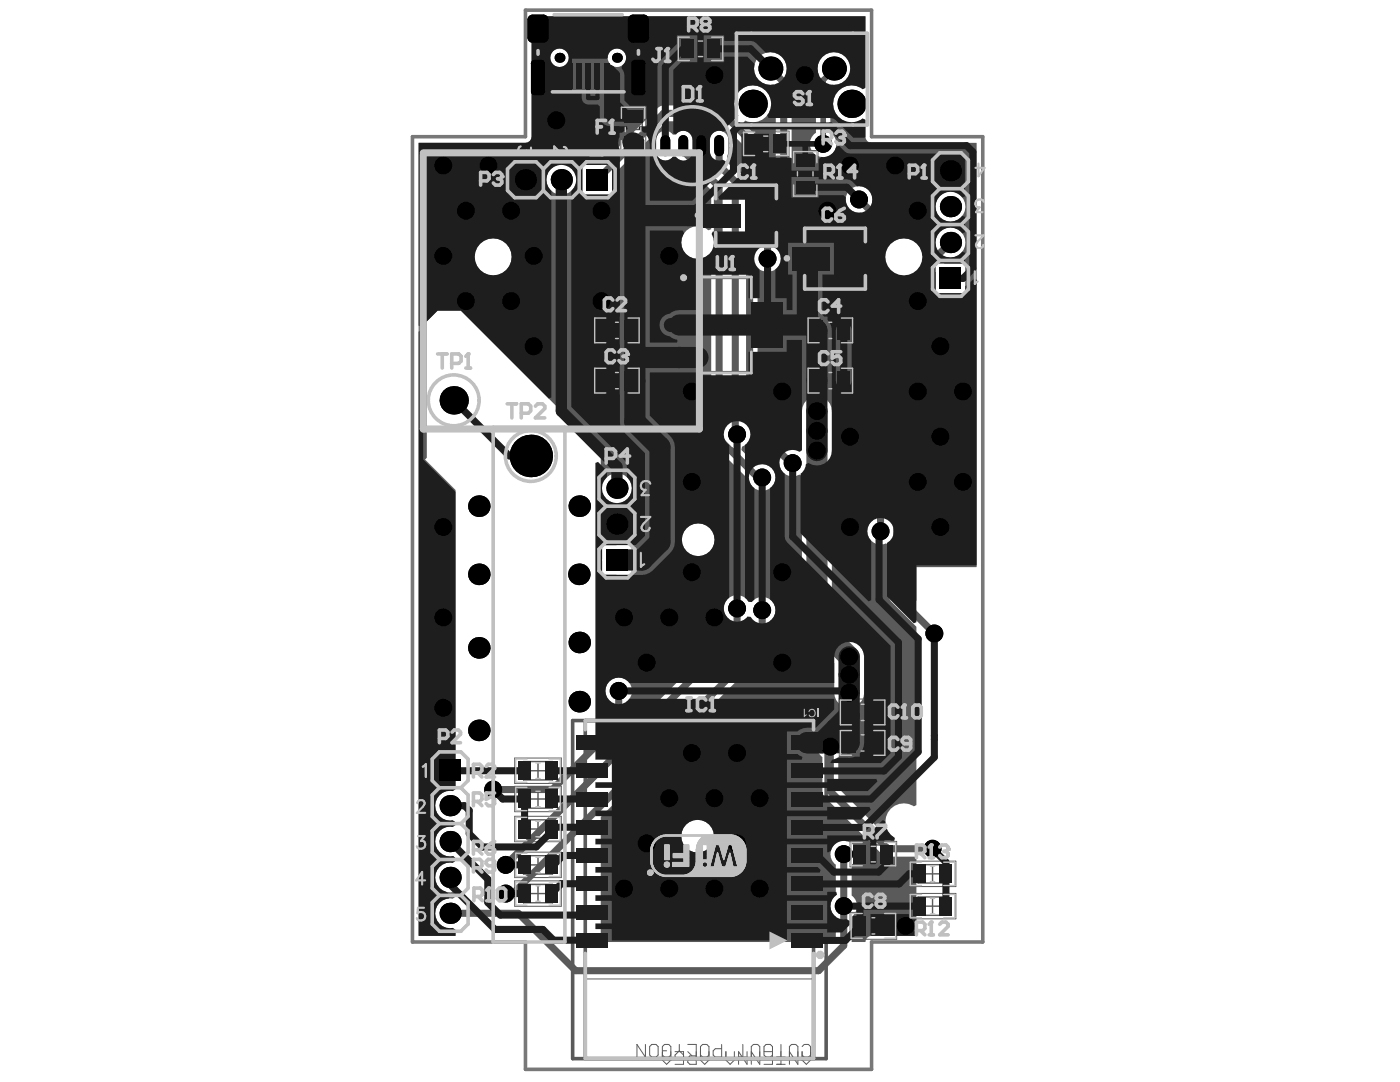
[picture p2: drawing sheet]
<svg xmlns="http://www.w3.org/2000/svg" width="279mm" height="216mm" viewBox="0 0 279 216" stroke-linecap="round" stroke-linejoin="round" font-family="sans-serif">
<g fill="none" stroke="#5a5a5a" stroke-width=".28">
<path d="M136.9 7.9h5.8v3.7h-5.8zM138.4 9.7h2.8M139.8 8.3v2.8M124.5 23h3.7v5.7h-3.7zM124.9 25.8h2.8M126.3 24.4v2.9M149.9 26.9h5.8v3.6h-5.8zM151.4 28.7h2.8M152.8 27.3v2.8M158.9 31.8h3.6v5.8h-3.6zM159.3 34.7h2.8M160.7 33.3v2.8"/>
<path d="M131.9 54.3h24.7v21.1h-24.7zM139.5 55.6h10.2v18.6h-10.2zM120.2 64.1h5.8v3.7h-5.8zM120.2 74.1h5.8v3.7h-5.8zM121.7 65.9h2.8M121.7 75.9h2.8M123.1 64.5v2.8M123.1 74.5v2.9M143.2 64.9h2.8M144.6 63.4v2.9M162.8 64.1h5.8v3.7h-5.8zM162.8 74.1h5.8v3.7h-5.8z"/>
<path d="M164.3 65.9h2.8M164.3 75.9h2.8M165.7 64.5v2.8M165.7 74.5v2.9M104.5 152h5.8v3.6h-5.8zM104.5 157.6h5.8v3.7h-5.8zM106 159.4h2.8M106 153.8h2.8M107.4 152.4v2.8M107.4 158v2.8M169.3 140.3h5.7v3.7h-5.7zM169.3 146.4h5.7v3.7h-5.7z"/>
<path d="M170.7 148.2h2.9M170.7 142.2h2.9M172.2 140.7v2.9M172.2 146.8v2.8M104.5 163.6h5.8v3.7h-5.8zM104.5 170.7h5.8v3.7h-5.8zM104.5 176.5h5.8v3.6h-5.8zM106 178.3h2.8M106 172.6h2.8M106 165.4h2.8M107.4 164v2.8M107.4 171.2v2.8"/>
<path d="M107.4 176.9v2.8M138.9 177.5h1.4M139.6 176.8v1.4M171.4 168.6h5.8v3.7h-5.8zM172.9 170.4h2.8M174.3 169v2.8M183.2 172.5h5.8v3.7h-5.8zM183.2 179h5.8v3.6h-5.8zM184.7 174.4h2.8M186.1 173v2.8M186.1 179.4v2.8M171.4 182.9h5.8v3.7h-5.8z"/>
<path d="M172.9 184.7h2.8M174.3 183.3v2.9M184.7 180.8h2.8"/>
</g>
<g fill="none" stroke="#5a5a5a" stroke-width=".2">
<path d="M135.2 7.2h9.3v5.1h-9.3zM123.8 21.2h5.1v9.3h-5.1zM148.2 26.2h9.3v5h-9.3zM158.2 30h5v9.3h-5zM118.5 63.2h9.3v5.4h-9.3zM118.5 73.3h9.3v5.3h-9.3zM161.1 63.2h9.3v5.4h-9.3zM161.1 73.3h9.3v5.3h-9.3zM167.5 139.5h9.3v5.3h-9.3zM102.7 151.3h9.3v5h-9.3zM102.7 156.9h9.3v5.1h-9.3zM167.5 145.6h9.3v5.3h-9.3z"/>
<path d="M102.7 162.9h9.3v5.1h-9.3zM102.7 170h9.3v5.1h-9.3zM102.7 175.8h9.3v5h-9.3zM169.6 167.9h9.3v5.1h-9.3zM181.5 171.8h9.3v5.1h-9.3zM181.5 178.3h9.3v5h-9.3zM116.7 195.3h45.8v16h-45.8zM169.6 182.1h9.3v5.3h-9.3zM128.8 208.4v2.5l-1.7-2.5v2.5M129.7 208.8l.4-.4h.8l.4 .4v1.7l-.4 .4h-.8l-.4-.4zM132.2 211.1h1.7M132.2 210.5l.4 .4h.9l.4-.4"/>
<path d="M133 209.7h-.8v-.9l.4-.4h.9l.4 .4v2.7l-.9 .9-.8-.9v-1.7M134.7 209.8h1.7v2.6h-1.7M135.6 211.1h.8M135.6 209.7l.8 .8M135.6 209.7l-.9 .8v.4M135.6 208.4v1.3M137.3 208.4h1.7v4h-1.3l-.4-.4v-.9l.4-.4h1.3M137.3 209.8l.8 .9M139.8 211.1h1.7M139.8 208.8l.4-.4h.9l.4 .4v2.7l-.9 .9-.8-.9zM139.8 210.5l.4 .4h.9l.4-.4M144 208.4v2.5h-1.2l-.5-.4v-.8l.5-.4h1.2"/>
<path d="M144.9 211.1h1.7M144.9 209.8v1.7l.8 .9 .9-.9v-1.7M147.4 210.9h1.7M148.2 208.4v2.5M149.1 209.8v2.6l-1.7-2.6v2.6M149.9 209.8l1.7 2.6v-3.6l-.4-.4h-.8l-.5 .4v3.6M152.5 209.8h1.7M153.3 211.1h.9M154.2 210.5l-.5 .4h-.8l-.4-.4v-1.7l.4-.4h.8l.5 .4v3.6h-1.7M155 212.4h1.7M155 210.9h1.7M155.9 208.4v4"/>
<path d="M157.5 209.8l1.7 2.6v-3.6l-.4-.4h-.8l-.5 .4v3.6M160.1 208.8l.4-.4h.8l.5 .4v2.7l-.9 .9-.8-.9v-1.7M160.1 211.1h1.7M160.1 210.5l.4 .4h.8l.5-.4"/>
</g>
<path d="M142.8 37h12.1v12.1h-12.1zM160.6 45.6h12.1v12.1h-12.1zM114.3 143.8h50.6v67.4h-50.6zM116.8 143.8v67.4M162.4 143.8v67.4" fill="none" stroke="#5a5a5a" stroke-width=".72"/>
<path d="M104.9 2h69v25.3h22.2v160.7h-22.2v25.4h-69v-25.4h-22.6v-160.7h22.6z" fill="none" stroke="#787878" stroke-width=".72"/>
<path d="M106.1 3.3h66.6v14.2l-.5 .3-.4-.3a3.7 3.7 0 0 0-5.5 3h-.6v-3.2l.4-.4h.3a3.3 3.3 0 0 0 3.3-3.6 3.3 3.3 0 0 0-4-2.8 3.3 3.3 0 0 0-2.3 4.3l-.4 .6-.2 .6v10.5a2.65 2.65 0 0 0-.5 4 2.65 2.65 0 0 0 4 0 2.65 2.65 0 0 0-.6-4v-5.5l.6-.1a3.6 3.6 0 0 0 5.9 2.7l.5 .3v3.4a1.23 1.23 0 0 0 1.2 1.2h21v84.7h-12v6.7l-.5 .2-1.9-1.9v-58.4l5.7-5.7 .5 .2v4.2h5.9v-5.9h-4.1l-.3-.5 .8-.8 .7 .1a2.98 2.98 0 0 0 3-3.2 2.98 2.98 0 0 0-3.4-2.8 2.98 2.98 0 0 0-2.5 3.7l-2.2 2.1-.6-.2a3.7 3.7 0 0 0-2.3-3.2 3.7 3.7 0 0 0-3.8 .8l-.6-.2v-4.3l-.1-.6-.4-.5-2.8-2.8 .1-.4a2.65 2.65 0 0 0-2.8-2.7 2.65 2.65 0 0 0-2.5 2.9 2.65 2.65 0 0 0 3 2.4l2.4 2.3v59.2a2.63 2.63 0 0 0-.8 3.5 2.63 2.63 0 0 0 3.4 1l.6 .3v10.2l.1 .6 .3 .5 5.1 5.1v35.6l-.5 .2-.2-.1a3.7 3.7 0 0 0-5 1.4 3.7 3.7 0 0 0 1.4 5l-.1 .6h-.7l-10.5-10.6v-6.1a2.65 2.65 0 0 0 .4-3.9 2.65 2.65 0 0 0-3.9 0 2.65 2.65 0 0 0 .3 3.9v6.8l.1 .6 .4 .5 11.4 11.5 .6 .3 .6 .1h5.7v15.8h-9l-.8 .4-.4 .9h-2.7v-5.1l.3-.2a2.63 2.63 0 0 0-.3-4v-6.2l.3-.2a2.65 2.65 0 0 0-.1-3.8 2.65 2.65 0 0 0-3.8 .2 2.65 2.65 0 0 0 .4 3.8v6.2l-.3 .2a2.63 2.63 0 0 0 .3 4v5.1h-46.5l-.4-.4v-24.6l33.3-33.3 .4-.5 .1-.6v-4.7a2.64 2.64 0 0 0 .3-4 2.64 2.64 0 0 0-4 .2h-.6l-.4-.6a2.65 2.65 0 0 0-3.9 .2 2.65 2.65 0 0 0 .4 3.8v2.3l-25.1 25-.5-.2v-.5l4.7-4.7 .3-.5 .2-.6v-4.3a2.65 2.65 0 0 0 .3-3.9 2.65 2.65 0 0 0-3.9 0 2.65 2.65 0 0 0 .4 3.9v3.6l-1.5 1.5-.5-.2v-29.7l.3-.5h5.9v-5.9h-5.9l-.3-.5v-9.5l.6-.1v.2a2.98 2.98 0 0 0 4.6 .8 2.98 2.98 0 0 0-.1-4.6 2.98 2.98 0 0 0-4.5 1l-.6-.1v-6.1l-27.9-27.9h-4.7l-2.1 2.1v27.2l-.4 .4 6.1 6.1v59.7l-.6 .3a2.97 2.97 0 0 0-3.5 3 2.97 2.97 0 0 0 3.5 2.9l.6 .4v.5l-.6 .4-.5-.1a2.97 2.97 0 0 0-2.9 3.3 2.97 2.97 0 0 0 3.4 2.6l.6 .4v.6l-.6 .4-.5-.1a2.97 2.97 0 0 0-2.9 3.2 2.97 2.97 0 0 0 3.4 2.7l.6 .4v.5l-.6 .4h-.5a2.97 2.97 0 0 0-2.9 3.2 2.97 2.97 0 0 0 3.4 2.7l.6 .3v1.2h-7.4v-158.2h21.4l.8-.4 .4-.8zM121.3 11.5a1.85 1.85 0 0 0 3.7 0 1.85 1.85 0 0 0-3.7 0zM109.8 11.5a1.85 1.85 0 0 0 3.7 0 1.85 1.85 0 0 0-3.7 0zM116.2 32.9v5.9h5.9v-3.7l11-10.9h10.5l4.4 4.4v5.9l-.5 .2-2.4-2.4v-1.2a6.5 6.5 0 0 0 .2-3.6 1.85 1.85 0 0 0-2-1.4 1.85 1.85 0 0 0-1.6 1.8v2.3a5.1 5.1 0 0 1 .2 2.5l-.5 .2-3.2-3.1a3.3 3.3 0 0 0-.5-3.2 1.93 1.93 0 0 0-2.9 .3 .98 .98 0 0 1-1.1-.6 1.85 1.85 0 0 0-2.8 1.6v2.3a1.88 1.88 0 0 0 1.3 1.8 1.88 1.88 0 0 0 2.1-.7 .98 .98 0 0 1 1.1 .5l.6 .2 5.9 6v7.7l-.5 .3a3.3 3.3 0 0 0-4.5 .1 3.3 3.3 0 0 0 0 4.5 3.3 3.3 0 0 0 4.5 .2l.5 .2v36.6l.2 .6 .3 .6 7.1 7a2.65 2.65 0 0 0 3.3 2 2.65 2.65 0 0 0 1.8-3.4 2.65 2.65 0 0 0-3.6-1.5l-3.1-3.1 .2-.7a2.51 2.51 0 0 0 1.6-1.8l.6-.2 5.2 5.3a2.65 2.65 0 0 0 4 2.3l.5 .2 .1 30.5 .3 .7 .5 .6 5.6 5.6v5.9a2.98 2.98 0 0 0 3 3 2.98 2.98 0 0 0 3-3v-7.1l-.1-.8-.3-.7-6.1-6.2v-41.4a2.98 2.98 0 0 0-3-3 2.98 2.98 0 0 0-3 3v7.8l-.4 .3a2.6 2.6 0 0 0-2.1-.3l-6.3-6.3v-29.4l.5-.3a2.64 2.64 0 0 0 3.7-.7 2.64 2.64 0 0 0-.6-3.6v-5.8l2.7-2.8 .4-.5 .1-.6v-23.4a3.7 3.7 0 0 0-1.1-1.9 3.3 3.3 0 0 0-2.8-4.1 3.3 3.3 0 0 0-3.6 3.4 3.3 3.3 0 0 0 3.8 3.1l.5 .4v21.8l-3.1 3.3-.5-.3v-14.1l-.1-.6-.4-.5-2.3-2.4 .3-.4a3.7 3.7 0 0 0 5.2-2.9 3.7 3.7 0 0 0-4.2-4.1 3.7 3.7 0 0 0-2.8 5.1l-.5 .4-1-1.1-.6-.3-.6-.2h-11.8l-.6 .2-.5 .3-11.4 11.4zM109 35.9a3 3 0 0 0 6 0 3 3 0 0 0-6 0zM186.7 41.2a3 3 0 0 0 6 0 3 3 0 0 0-6 0zM94.7 51.3a3.7 3.7 0 0 0 7.4 0 3.7 3.7 0 0 0-7.4 0zM136.1 107.7a3.3 3.3 0 0 0 6.5 0 3.3 3.3 0 0 0-6.5 0zM136 166.9a3.3 3.3 0 0 0 6.5 0 3.3 3.3 0 0 0-6.5 0z" fill="#5a5a5a"/>
<path d="M153.8 13.8l2.6 2.6v23.4l-3.2 3.2v8.6M119.2 35.9l13.2-13.3h11.8l5.4 5.4v56.2l8.6 8.6M136.4 29.1v1l7.1 7.2v50.3l7.7 7.7h.9M143.5 29.1v3.9l3.2 3.2v49.8l.8 .7h-.4M171.4 39.8l4.3 4.3v61.9M189.7 48.4l-10.7 10.7v59.8l7.5 7.5M123.5 137.9v6.4l-13.3 13.2h-11.8M147.1 121.4v5l-46.2 46.2M152.1 121.8v6.8l-49.7 49.7h-1.5M98.3 157.5v.3l.5 .5M165.7 149v8.9l11.5 11.5h8.9M168.4 170.3v18.4l-5 5h-48.5l-11.5-11.5h-13.6" fill="none" stroke="#5a5a5a" stroke-width="1.4"/>
<path d="M163 82v42.6l6.5 6.5v7.1" fill="none" stroke="#5a5a5a" stroke-width="4.2"/>
<path d="M166.5 13.8l-2.2 2.2v12.7" fill="none" stroke="#5a5a5a" stroke-width="1.1"/>
<g fill="#000">
<path d="M106.3 7.5v1zM105.3 7.5h1v1a1.06 1.06 0 0 1-1-1z"/>
<path d="M105.3 4h1zM105.5 3.3l.5-.3 .3-.1v1.1h-1z"/>
<path d="M106.7 18.3v.7zM106 18.3h.7v.7a.7 .7 0 0 1-.7-.7z"/>
<path d="M106 12.6h.7zM106.2 12.1l.5-.2v.7h-.7z"/>
<path d="M108.1 18.3h.7zM108.1 18.3h.7a.7 .7 0 0 1-.7 .7z"/>
<path d="M108.1 11.9v.7zM108.1 11.9a.7 .7 0 0 1 .7 .7h-.7z"/>
<path d="M108.4 7.5h1.1zM108.4 7.5h1.1a1.06 1.06 0 0 1-1.1 1z"/>
<path d="M108.4 2.9v1.1zM108.4 2.9a1.06 1.06 0 0 1 1.1 1.1h-1.1z"/>
<path d="M126.4 7.5v1zM125.3 7.5h1.1v1a1.06 1.06 0 0 1-1.1-1z"/>
<path d="M125.3 4h1.1zM125.5 3.3l.5-.3 .4-.1v1.1h-1.1z"/>
<path d="M126.7 18.3v.7zM126 18.3h.7v.7a.7 .7 0 0 1-.7-.7z"/>
<path d="M126 12.6h.7zM126.2 12.1l.5-.2v.7h-.7z"/>
<path d="M128.1 18.3h.7zM128.1 18.3h.7a.7 .7 0 0 1-.7 .7z"/>
<path d="M128.1 11.9v.7zM128.1 11.9a.7 .7 0 0 1 .7 .7h-.7z"/>
<path d="M128.5 7.5h1zM128.5 7.5h1a1.06 1.06 0 0 1-1 1z"/>
<path d="M128.5 2.9v1.1zM128.5 2.9a1.06 1.06 0 0 1 1 1.1h-1z"/>
<circle cx="111.7" cy="11.5" r=".99"/>
<circle cx="123.1" cy="11.5" r=".99"/>
<circle cx="142.6" cy="15" r="1.79"/>
<circle cx="153.7" cy="13.7" r="2.4"/>
<circle cx="160.6" cy="15" r="1.79"/>
<circle cx="166.4" cy="13.7" r="2.4"/>
<circle cx="88.5" cy="33" r="1.79"/>
<circle cx="97.5" cy="33" r="1.79"/>
<circle cx="104.9" cy="35.9" r="2.12"/>
<circle cx="111" cy="24" r="1.79"/>
<circle cx="112" cy="35.9" r="2.12"/>
<circle cx="150.2" cy="20.7" r="2.82"/>
<circle cx="164.3" cy="28.7" r="1.79"/>
<circle cx="169.6" cy="33" r="1.79"/>
<circle cx="169.9" cy="20.7" r="2.82"/>
<circle cx="171.4" cy="39.8" r="1.79"/>
<circle cx="178.7" cy="33" r="1.79"/>
<circle cx="189.7" cy="34.1" r="2.12"/>
<circle cx="88.5" cy="51.1" r="1.79"/>
<circle cx="93" cy="42" r="1.79"/>
<circle cx="102" cy="42" r="1.79"/>
<circle cx="106.5" cy="51.1" r="1.79"/>
<circle cx="120" cy="42" r="1.79"/>
<circle cx="133.6" cy="51.1" r="1.79"/>
<circle cx="153.2" cy="51.6" r="1.79"/>
<circle cx="165.1" cy="42" r="1.79"/>
<circle cx="183.2" cy="42" r="1.79"/>
<circle cx="189.7" cy="41.2" r="2.12"/>
<circle cx="189.7" cy="48.4" r="2.12"/>
<circle cx="90.5" cy="79.9" r="2.82"/>
<circle cx="93" cy="60.1" r="1.79"/>
<circle cx="102" cy="60.1" r="1.79"/>
<circle cx="106.5" cy="69.1" r="1.79"/>
<circle cx="120" cy="60.1" r="1.79"/>
<circle cx="138.1" cy="78.1" r="1.79"/>
<circle cx="156.1" cy="78.1" r="1.79"/>
<circle cx="183.2" cy="78.1" r="1.79"/>
<circle cx="183.2" cy="60.1" r="1.79"/>
<circle cx="187.7" cy="69.1" r="1.79"/>
<circle cx="192.2" cy="78.1" r="1.79"/>
<circle cx="105.9" cy="91" r="4.2"/>
<circle cx="123.1" cy="97.4" r="2.12"/>
<circle cx="138.1" cy="96.1" r="1.79"/>
<circle cx="147.1" cy="86.7" r="1.79"/>
<circle cx="152.1" cy="95.3" r="1.79"/>
<circle cx="158.2" cy="92.4" r="1.79"/>
<circle cx="163" cy="82" r="1.79"/>
<circle cx="163" cy="89.9" r="1.79"/>
<circle cx="163" cy="86" r="1.79"/>
<circle cx="169.6" cy="87.1" r="1.79"/>
<circle cx="183.2" cy="96.1" r="1.79"/>
<circle cx="187.7" cy="87.1" r="1.79"/>
<circle cx="192.2" cy="96.1" r="1.79"/>
<circle cx="88.5" cy="105.2" r="1.79"/>
<circle cx="95.6" cy="114.6" r="2.15"/>
<circle cx="95.6" cy="101" r="2.15"/>
<circle cx="115.5" cy="114.6" r="2.15"/>
<circle cx="115.6" cy="101" r="2.15"/>
<circle cx="123.1" cy="104.6" r="2.12"/>
<circle cx="138.1" cy="114.2" r="1.79"/>
<circle cx="156.1" cy="114.2" r="1.79"/>
<circle cx="169.6" cy="105.2" r="1.79"/>
<circle cx="175.7" cy="106" r="1.79"/>
<circle cx="187.7" cy="105.2" r="1.79"/>
<circle cx="88.5" cy="123.2" r="1.79"/>
<circle cx="95.6" cy="129.3" r="2.15"/>
<circle cx="115.6" cy="128.2" r="2.15"/>
<circle cx="123.5" cy="137.9" r="1.79"/>
<circle cx="124.5" cy="123.2" r="1.79"/>
<circle cx="129.1" cy="132.2" r="1.79"/>
<circle cx="133.6" cy="123.2" r="1.79"/>
<circle cx="142.6" cy="123.2" r="1.79"/>
<circle cx="147.1" cy="121.4" r="1.79"/>
<circle cx="152.1" cy="121.8" r="1.79"/>
<circle cx="156.1" cy="132.2" r="1.79"/>
<circle cx="169.5" cy="134.6" r="1.79"/>
<circle cx="169.5" cy="138.2" r="1.79"/>
<circle cx="169.5" cy="131.1" r="1.79"/>
<circle cx="186.5" cy="126.4" r="1.79"/>
<circle cx="88.5" cy="141.2" r="1.79"/>
<circle cx="95.6" cy="145.7" r="2.15"/>
<circle cx="98.4" cy="157.5" r="1.79"/>
<circle cx="115.6" cy="140" r="2.15"/>
<circle cx="133.6" cy="159.3" r="1.79"/>
<circle cx="138.1" cy="150.3" r="1.79"/>
<circle cx="142.6" cy="159.3" r="1.79"/>
<circle cx="147.1" cy="150.3" r="1.79"/>
<circle cx="151.6" cy="159.3" r="1.79"/>
<circle cx="165.7" cy="149" r="1.79"/>
<circle cx="89.8" cy="175.1" r="2.12"/>
<circle cx="89.8" cy="167.9" r="2.12"/>
<circle cx="89.8" cy="160.8" r="2.12"/>
<circle cx="100.9" cy="178.3" r="1.79"/>
<circle cx="100.9" cy="172.6" r="1.79"/>
<circle cx="124.5" cy="177.3" r="1.79"/>
<circle cx="129.1" cy="168.3" r="1.79"/>
<circle cx="133.6" cy="177.3" r="1.79"/>
<circle cx="142.6" cy="177.3" r="1.79"/>
<circle cx="147.1" cy="168.3" r="1.79"/>
<circle cx="151.6" cy="177.3" r="1.79"/>
<circle cx="168.4" cy="170.4" r="1.79"/>
<circle cx="186.1" cy="169.4" r="1.79"/>
<circle cx="89.8" cy="182.2" r="2.12"/>
<circle cx="168.4" cy="180.8" r="1.79"/>
<circle cx="180.7" cy="184.7" r="1.79"/>
</g>
<g fill="#000">
<path d="M105.3 4l1-1.1h2.1l1.1 1.1v3.5l-1.1 1h-2.1l-1-1z" fill-rule="evenodd"/>
<path d="M106 12.6l.7-.7h1.4l.7 .7v5.7l-.7 .7h-1.4l-.7-.7z" fill-rule="evenodd"/>
<path d="M125.3 4l1.1-1.1h2.1l1 1.1v3.5l-1 1h-2.1l-1.1-1z" fill-rule="evenodd"/>
<path d="M126 12.6l.7-.7h1.4l.7 .7v5.7l-.7 .7h-1.4l-.7-.7z" fill-rule="evenodd"/>
<path d="M117.1 33.8h4.2v4.2h-4.2z" fill-rule="evenodd"/>
<path d="M187.6 53.4h4.2v4.3h-4.2z" fill-rule="evenodd"/>
<path d="M121 109.6h4.2v4.3h-4.2z" fill-rule="evenodd"/>
<path d="M87.7 151.5h4.2v4.2h-4.2z" fill-rule="evenodd"/>
</g>
<path d="M132.8 27.9v2.3M136.4 27.9v2.3M139.9 27.9v2.3M143.5 27.9v2.3" fill="none" stroke="#000" stroke-width="2"/>
<g fill="#1e1e1e">
<path d="M83.5 66.2l.5-.2 .5 .3v25.4l6.4 6.4v59.4l-.6 .3a2.97 2.97 0 0 0-3.5 3 2.97 2.97 0 0 0 3.5 2.9l.6 .4v.5l-.6 .4a2.97 2.97 0 0 0-3.4 3 2.97 2.97 0 0 0 3.6 2.8l.4 .4v.6l-.6 .4a2.97 2.97 0 0 0-3.4 2.2 2.97 2.97 0 0 0 2.1 3.6l.8 .7-.2 .6a2.96 2.96 0 0 0-2.7 3.3 2.96 2.96 0 0 0 3.4 2.6l.6 .3v1.2h-7.4z"/>
<path d="M173.7 182.4h7.7v1.1h1.5v3.2h-9l-.2-.1z"/>
<path d="M148 26.9l.1-.2h5.4v4.7h4l.5 .2v2.5h5.4v-2.3l.5-.5a2.59 2.59 0 0 0 3-2l.6-.2 1 1.1 .5 .3 .6 .1h22.7l.3 .4v8.2l-.6 .2a2.97 2.97 0 0 0-4.3-.4 2.97 2.97 0 0 0 0 4.4 2.97 2.97 0 0 0 4.3-.3l.6 .2v3.1l-.6 .2a2.97 2.97 0 0 0-4.3-.4 2.97 2.97 0 0 0 0 4.4 2.97 2.97 0 0 0 4.3-.4l.6 .2v2.2h-5.9v5.9h5.9v-1.5l.7-.3 1.1-1.1 .5 .2v57h-12v11.4l-.5 .2-5.4-5.4v-10.7a2.66 2.66 0 0 0 .9-3.8 2.66 2.66 0 0 0-3.9-.5 2.66 2.66 0 0 0-.1 3.9v11.8l-.5 .3-13.6-13.6v-11.9a2.43 2.43 0 0 0 1-1.9l.5-.2a3 3 0 0 0 4.7-2.5v-24l-.1-.7-.3-.8-.5-.6v-.6h-.6l-.4-.4v-8h2.3v-6.4h-9.1v6.4h.9v7.1h-1.2v-2.4h-2.2v-5.8a2.65 2.65 0 0 0 .3-3.9 2.65 2.65 0 0 0-3.9 0 2.65 2.65 0 0 0 .4 3.9v5.8h-2.2v-4.7h-9.6v7.1h-4.2l-.8 .1-1.2 .6a2.25 2.25 0 0 0-2 2.3 2.25 2.25 0 0 0 2 2.2l.5 .3 1.1 .4v.6h-5.5v-22.4h6.6l.2 .6a3.3 3.3 0 0 0 2.7 5.1 3.3 3.3 0 0 0 2.8-5l.3-.5h6.4v-6.3h-5.1l-.2-.6 4.1-4.1 .3-.5 .2-.6zM158 35.3v4.1h5.4v-.5h4.9l.5 .5a2.64 2.64 0 0 0 2.5 3.1 2.64 2.64 0 0 0 2.8-2.8 2.64 2.64 0 0 0-3-2.5l-1-1-.5-.3-.6-.1h-5.6v-.5zM176.7 51.3a3.7 3.7 0 0 0 7.4 0 3.7 3.7 0 0 0-7.4 0zM167.3 64.8l-.4 .5-.1 .6v10a1.58 1.58 0 0 0 1.6 1.6 1.58 1.58 0 0 0 1.6-1.6v-10a1.58 1.58 0 0 0-1-1.4 1.58 1.58 0 0 0-1.7 .3z"/>
<path d="M106.1 3.3h66.6v14.2l-.5 .3-.4-.3a3.7 3.7 0 0 0-5.5 3.4 3.7 3.7 0 0 0 5.9 2.7l.5 .3v3.4l-.2 .2h-2.2l-3.5-3.5-.5-.3-.6-.2h-12.3l-.3-.5 .3-.4a3.7 3.7 0 0 0-3.4-5.6 3.7 3.7 0 0 0-2.7 6l-.2 .6-.2 .1a4.7 4.7 0 0 0-2.2 2.3l-.5 .3a1.83 1.83 0 0 0-2.5 1.6v2.8a1.83 1.83 0 0 0 2.5 1.2l.6 .3v1.2l-6.6 6.6h-8.5l-.1-11.9-.6-1.1v-.5h-.5l-1.1-.7 .2-.6h1.4v-4.1h-3.3l-1.1-1v-5.1l-.1-.5-.4-1 .1-.5 .2-.2a1.85 1.85 0 0 0-.6-3 1.85 1.85 0 0 0-2.5 1.7l-.2 .2h-6.9v6.8h1.9v1.1l.4 .9 .9 .4 1.9-.1 .4 .4a3.6 3.6 0 0 0 .6 3.4 3.6 3.6 0 0 0 3.4 .6h1.4l.1 .6-1 .7h-.5v.8a2.77 2.77 0 0 0 0 2.5v54.4l.1 .8 .3 .7 .5 .6 4.1 4.1v16.5l-1.8 1.9h-6.7v5.9l8.7-.1 .7-.3 .6-.5 3.6-3.5 .5-.7 .3-.7 .1-.7-.1-19.8-.3-.7-.5-.6-4.1-4.2v-8.6h9.7l.4 .4v.2h9.6v-4.7h7.6v-2.4h3v22l-.5 .3-.6-.3a2.64 2.64 0 0 0-3.1 1.4 2.64 2.64 0 0 0 .8 3.3v12.6l.1 .6 .4 .5 20.6 20.7v21.4l-1.9 2h-10l.3-.7 1-.4a7.5 7.5 0 0 0 3.5-.2h1v-.7l.5-.6 .3-.7 .1-.8-.1-17.9a2.98 2.98 0 0 0-3.3-2.2 2.98 2.98 0 0 0-2.6 3v5.2h-40.9l-.2-.3a2.65 2.65 0 0 0-3.9 .1 2.65 2.65 0 0 0 .3 3.8 2.65 2.65 0 0 0 3.8-.5h40.9v2.2l-3.7 3.6a4.2 4.2 0 0 0-3.7 .7h-2v4.6h2l1 .5-.1 .6h-2.9v4.5h8v-.7h9.8l.2 .5-1.9 1.9h-8.1v-.6h-8v4.5h8v-.7h8.4l.3 .6-2 1.9h-6.7v-.6h-8v4.5h8v-.7h7.4l.6-.1 .5-.4 2.6-2.6 .5 .4a3.7 3.7 0 0 0 1.8 3.2l-.1 .6h-3.5v4.4l-.2 .2h-1v-4.6l-4.7 .1a2.63 2.63 0 0 0-3.2 1.9l-.6 .3-.1-.1v-1.5h-8v4.5h6.1l.6 .6-.2 .5h-6.5v4.5h8v-.6h1.8l.1 .5a2.65 2.65 0 0 0-1.1 3.3 2.65 2.65 0 0 0 3 1.6l.6 .3v.9l-1.4 1.5h-3v-.7h-8v2.3h-35v-2.3h-3.3v-1.1h3.3v-4.5h-3.3v-1.2h3.3v-4.5h-3.3v-1.1h3.3v-4.5h-3.3v-1.1h3.3v-4.5h-3.3v-1.2h3.3v-4.5h-3.3v-1.1h3.3v-4.5h-3.3v-59.2l.5-.2 1.8 1.8v1.2a2.98 2.98 0 0 0-.1 4.3 2.98 2.98 0 0 0 4.3 0 2.98 2.98 0 0 0-.2-4.3l-.1-2.6-.5-.9-10.5-10.5v-43.1a2.98 2.98 0 0 0 .2-4.3 2.98 2.98 0 0 0-4.3 0 2.98 2.98 0 0 0 .1 4.3v41.2l-.5 .2-17.5-17.5h-4.7l-3.2 3.2-.6-.2v-36.5h21.4a1.23 1.23 0 0 0 1.2-1.2zM109.8 11.5a1.85 1.85 0 0 0 3.7 0 1.85 1.85 0 0 0-3.7 0zM163.2 13.7a3.3 3.3 0 0 0 6.5 0 3.3 3.3 0 0 0-6.5 0zM140.4 7.1v5.3h4.1v-1.1h4.7l1.4 1.5a3.3 3.3 0 0 0 2.8 4.1 3.3 3.3 0 0 0 3.6-3.5 3.3 3.3 0 0 0-4.2-2.9l-2.4-2.2-.6-.1h-5.3v-1.1zM135.1 7.1v1.7l-3.4 3.4-.4 .5-.1 .6v13.7a6.5 6.5 0 0 0-.2 3.7 1.89 1.89 0 0 0 1.5 1.3 1.89 1.89 0 0 0 1.8-.7 .98 .98 0 0 1 1.1 .5 1.85 1.85 0 0 0 2.8-1.6v-2.3a1.84 1.84 0 0 0-1.2-1.7 1.84 1.84 0 0 0-2.1 .6l-.5-.2v-12.6l1.5-1.6h3.3v-5.3zM116.2 32.9v5.9h5.9v-5.9zM94.7 51.3a3.7 3.7 0 0 0 7.4 0 3.7 3.7 0 0 0-7.4 0zM136.1 107.7a3.3 3.3 0 0 0 6.5 0 3.3 3.3 0 0 0-6.5 0zM145.2 84.8a2.63 2.63 0 0 0 .3 4v30.5a2.64 2.64 0 0 0-.3 4 2.64 2.64 0 0 0 4-.3l.6 .1a2.65 2.65 0 0 0 4.1 .7 2.65 2.65 0 0 0-.2-4.2v-22.2a2.65 2.65 0 0 0 .4-3.9 2.65 2.65 0 0 0-3.9 0 2.65 2.65 0 0 0 .3 3.9v22.2l-.5 .5h-.6l-.7-.8v-30.5a2.65 2.65 0 0 0 .4-3.9 2.65 2.65 0 0 0-3.9-.1zM136 166.9a3.3 3.3 0 0 0 6.5 0 3.3 3.3 0 0 0-6.5 0zM157.1 179.8v4.5h8v-4.5z"/>
</g>
<g fill="none" stroke="#1e1e1e" stroke-width="1.4">
<path d="M147.5 25.1l-1.1 1.1M89.8 153.6l.2 .2M98.4 157.5l1.9 1.9M161.1 159.4v.1M169.5 148.2l.7 .8M89.8 175.1v1.4M110 165.1h.1M112 176.3l-1.9 2M112.4 170.7l-1.9 1.9M161.1 170.7h2.1M97.3 180.1l2.6 2.5M117.7 182l-.6 .6"/>
<path d="M161.4 182l.2 .1"/>
</g>
<path d="M121.7 14.1l.9 .9" fill="none" stroke="#1e1e1e" stroke-width="2.3"/>
<path d="M160.7 32v.6M160.7 28.7h3.6" fill="none" stroke="#1e1e1e" stroke-width="1.1"/>
<circle cx="168.7" cy="137.4" r=".71" fill="#1e1e1e"/>
<g fill="none" stroke="#1e1e1e" stroke-width="1.4">
<path d="M137.1 9.7h-.7l-3.6 3.6v15.8M142.5 9.7h7.3l3.9 4M146.4 26.2v7.9l-9 8.9M147.5 25.1h18.2l3.9 4h23.3l1.3 1.2v23.3l-2 1.9h-2.5M161.3 37.4h7.7l2.4 2.4v-.8M153.2 51.6v13.1l-.2 .2M90.5 79.9l11.1 11.1h4.3M168.4 65.9v10M147.1 86.7v34.7M152.1 95.3v25.7l-.7 .8h.7M158.2 92.4v14.7l21.1 21.1v22.8l-2.9 2.8h-15.3M175.7 106l-.3 .3v13.4l7.8 7.8v22.5l-9.4 9.4h-12.7"/>
<path d="M123.5 137.9h44.7l.5-.5 .8 .8M186.5 126.4v24.7l-14 14h-11.4M90 153.8h14.7M100.3 159.4h4.4v5M109.6 153.8h8.1M110 159.4h7.7M165.7 149h4.5M89.8 160.8h2.9l.9 .9v4.7l2.7 2.6h10.7l2.4-2.4M89.8 167.9l7.5 7.5v4.7M89.8 176.5l9 9h9.5l2.2 2.1h7.2M100.9 172.6h3.7l.4 .3M100.9 178.3h3.8"/>
<path d="M110.1 165.1h7.6M112 176.3h5.7M112.4 170.7h5.3M168.4 170.4h3.2M177 170.4v2l-1.6 1.6h-9l-3.2-3.3M183.4 174.4h-1.9l-2.1 2h-18.3M186.1 169.4l2.7 2.6v8.8M99.9 182.6h17.2M168.4 180.8h15M171.4 180.8l.2 .2v3.7l-2.9 3h-7.3"/>
</g>
<path d="M117.4 15.1v4.5h1.8v-4.5" fill="none" stroke="#1e1e1e" stroke-width=".85"/>
<path d="M121.7 14.1v9.1h3.2l-2.3-2.3M122.6 15v7.2M112 35.1v46.9l11.1 11.1v2.9" fill="none" stroke="#1e1e1e" stroke-width="2.3"/>
<path d="M126.3 28.5l.4 .4v55.3l5 5v19l-3.6 3.5h-5M128.8 43h15.3M161.1 51.6v12.4l1.9 1.9v24M126.7 71.3h12.6M135.6 64.9h26.4M169.5 131.1v17.1M161.1 148.2h8.3M169.5 142.8l-5.4 5.4" fill="none" stroke="#1e1e1e" stroke-width="4.2"/>
<path d="M155.5 28.7h5.2v3.3" fill="none" stroke="#1e1e1e" stroke-width="1.1"/>
<g fill="#000">
<path d="M106.3 7.5v1zM105.3 7.5h1v1a1.06 1.06 0 0 1-1-1z"/>
<path d="M105.3 4h1zM105.5 3.3l.5-.3 .3-.1v1.1h-1z"/>
<path d="M106.7 18.3v.7zM106 18.3h.7v.7a.7 .7 0 0 1-.7-.7z"/>
<path d="M106 12.6h.7zM106.2 12.1l.5-.2v.7h-.7z"/>
<path d="M108.1 18.3h.7zM108.1 18.3h.7a.7 .7 0 0 1-.7 .7z"/>
<path d="M108.1 11.9v.7zM108.1 11.9a.7 .7 0 0 1 .7 .7h-.7z"/>
<path d="M108.4 7.5h1.1zM108.4 7.5h1.1a1.06 1.06 0 0 1-1.1 1z"/>
<path d="M108.4 2.9v1.1zM108.4 2.9a1.06 1.06 0 0 1 1.1 1.1h-1.1z"/>
<path d="M126.4 7.5v1zM125.3 7.5h1.1v1a1.06 1.06 0 0 1-1.1-1z"/>
<path d="M125.3 4h1.1zM125.5 3.3l.5-.3 .4-.1v1.1h-1.1z"/>
<path d="M126.7 18.3v.7zM126 18.3h.7v.7a.7 .7 0 0 1-.7-.7z"/>
<path d="M126 12.6h.7zM126.2 12.1l.5-.2v.7h-.7z"/>
<path d="M128.1 18.3h.7zM128.1 18.3h.7a.7 .7 0 0 1-.7 .7z"/>
<path d="M128.1 11.9v.7zM128.1 11.9a.7 .7 0 0 1 .7 .7h-.7z"/>
<path d="M128.5 7.5h1zM128.5 7.5h1a1.06 1.06 0 0 1-1 1z"/>
<path d="M128.5 2.9v1.1zM128.5 2.9a1.06 1.06 0 0 1 1 1.1h-1z"/>
<circle cx="111.7" cy="11.5" r=".99"/>
<circle cx="123.1" cy="11.5" r=".99"/>
<circle cx="142.6" cy="15" r="1.79"/>
<circle cx="153.7" cy="13.7" r="2.4"/>
<circle cx="160.6" cy="15" r="1.79"/>
<circle cx="166.4" cy="13.7" r="2.4"/>
<circle cx="88.5" cy="33" r="1.79"/>
<circle cx="97.5" cy="33" r="1.79"/>
<circle cx="104.9" cy="35.9" r="2.12"/>
<circle cx="111" cy="24" r="1.79"/>
<circle cx="112" cy="35.9" r="2.12"/>
<circle cx="150.2" cy="20.7" r="2.82"/>
<circle cx="164.3" cy="28.7" r="1.79"/>
<circle cx="169.6" cy="33" r="1.79"/>
<circle cx="169.9" cy="20.7" r="2.82"/>
<circle cx="171.4" cy="39.8" r="1.79"/>
<circle cx="178.7" cy="33" r="1.79"/>
<circle cx="189.7" cy="34.1" r="2.12"/>
<circle cx="88.5" cy="51.1" r="1.79"/>
<circle cx="93" cy="42" r="1.79"/>
<circle cx="102" cy="42" r="1.79"/>
<circle cx="106.5" cy="51.1" r="1.79"/>
<circle cx="120" cy="42" r="1.79"/>
<circle cx="133.6" cy="51.1" r="1.79"/>
<circle cx="153.2" cy="51.6" r="1.79"/>
<circle cx="165.1" cy="42" r="1.79"/>
<circle cx="183.2" cy="42" r="1.79"/>
<circle cx="189.7" cy="41.2" r="2.12"/>
<circle cx="189.7" cy="48.4" r="2.12"/>
<circle cx="90.5" cy="79.9" r="2.82"/>
<circle cx="93" cy="60.1" r="1.79"/>
<circle cx="102" cy="60.1" r="1.79"/>
<circle cx="106.5" cy="69.1" r="1.79"/>
<circle cx="120" cy="60.1" r="1.79"/>
<circle cx="138.1" cy="78.1" r="1.79"/>
<circle cx="156.1" cy="78.1" r="1.79"/>
<circle cx="183.2" cy="78.1" r="1.79"/>
<circle cx="183.2" cy="60.1" r="1.79"/>
<circle cx="187.7" cy="69.1" r="1.79"/>
<circle cx="192.2" cy="78.1" r="1.79"/>
<circle cx="105.9" cy="91" r="4.2"/>
<circle cx="123.1" cy="97.4" r="2.12"/>
<circle cx="138.1" cy="96.1" r="1.79"/>
<circle cx="147.1" cy="86.7" r="1.79"/>
<circle cx="152.1" cy="95.3" r="1.79"/>
<circle cx="158.2" cy="92.4" r="1.79"/>
<circle cx="163" cy="82" r="1.79"/>
<circle cx="163" cy="89.9" r="1.79"/>
<circle cx="163" cy="86" r="1.79"/>
<circle cx="169.6" cy="87.1" r="1.79"/>
<circle cx="183.2" cy="96.1" r="1.79"/>
<circle cx="187.7" cy="87.1" r="1.79"/>
<circle cx="192.2" cy="96.1" r="1.79"/>
<circle cx="88.5" cy="105.2" r="1.79"/>
<circle cx="95.6" cy="114.6" r="2.15"/>
<circle cx="95.6" cy="101" r="2.15"/>
<circle cx="115.5" cy="114.6" r="2.15"/>
<circle cx="115.6" cy="101" r="2.15"/>
<circle cx="123.1" cy="104.6" r="2.12"/>
<circle cx="138.1" cy="114.2" r="1.79"/>
<circle cx="156.1" cy="114.2" r="1.79"/>
<circle cx="169.6" cy="105.2" r="1.79"/>
<circle cx="175.7" cy="106" r="1.79"/>
<circle cx="187.7" cy="105.2" r="1.79"/>
<circle cx="88.5" cy="123.2" r="1.79"/>
<circle cx="95.6" cy="129.3" r="2.15"/>
<circle cx="115.6" cy="128.2" r="2.15"/>
<circle cx="123.5" cy="137.9" r="1.79"/>
<circle cx="124.5" cy="123.2" r="1.79"/>
<circle cx="129.1" cy="132.2" r="1.79"/>
<circle cx="133.6" cy="123.2" r="1.79"/>
<circle cx="142.6" cy="123.2" r="1.79"/>
<circle cx="147.1" cy="121.4" r="1.79"/>
<circle cx="152.1" cy="121.8" r="1.79"/>
<circle cx="156.1" cy="132.2" r="1.79"/>
<circle cx="169.5" cy="134.6" r="1.79"/>
<circle cx="169.5" cy="138.2" r="1.79"/>
<circle cx="169.5" cy="131.1" r="1.79"/>
<circle cx="186.5" cy="126.4" r="1.79"/>
<circle cx="88.5" cy="141.2" r="1.79"/>
<circle cx="95.6" cy="145.7" r="2.15"/>
<circle cx="98.4" cy="157.5" r="1.79"/>
<circle cx="115.6" cy="140" r="2.15"/>
<circle cx="133.6" cy="159.3" r="1.79"/>
<circle cx="138.1" cy="150.3" r="1.79"/>
<circle cx="142.6" cy="159.3" r="1.79"/>
<circle cx="147.1" cy="150.3" r="1.79"/>
<circle cx="151.6" cy="159.3" r="1.79"/>
<circle cx="165.7" cy="149" r="1.79"/>
<circle cx="89.8" cy="175.1" r="2.12"/>
<circle cx="89.8" cy="167.9" r="2.12"/>
<circle cx="89.8" cy="160.8" r="2.12"/>
<circle cx="100.9" cy="178.3" r="1.79"/>
<circle cx="100.9" cy="172.6" r="1.79"/>
<circle cx="124.5" cy="177.3" r="1.79"/>
<circle cx="129.1" cy="168.3" r="1.79"/>
<circle cx="133.6" cy="177.3" r="1.79"/>
<circle cx="142.6" cy="177.3" r="1.79"/>
<circle cx="147.1" cy="168.3" r="1.79"/>
<circle cx="151.6" cy="177.3" r="1.79"/>
<circle cx="168.4" cy="170.4" r="1.79"/>
<circle cx="186.1" cy="169.4" r="1.79"/>
<circle cx="89.8" cy="182.2" r="2.12"/>
<circle cx="168.4" cy="180.8" r="1.79"/>
<circle cx="180.7" cy="184.7" r="1.79"/>
</g>
<g fill="#000">
<path d="M105.3 4l1-1.1h2.1l1.1 1.1v3.5l-1.1 1h-2.1l-1-1z" fill-rule="evenodd"/>
<path d="M106 12.6l.7-.7h1.4l.7 .7v5.7l-.7 .7h-1.4l-.7-.7z" fill-rule="evenodd"/>
<path d="M125.3 4l1.1-1.1h2.1l1 1.1v3.5l-1 1h-2.1l-1.1-1z" fill-rule="evenodd"/>
<path d="M126 12.6l.7-.7h1.4l.7 .7v5.7l-.7 .7h-1.4l-.7-.7z" fill-rule="evenodd"/>
<path d="M117.1 33.8h4.2v4.2h-4.2z" fill-rule="evenodd"/>
<path d="M187.6 53.4h4.2v4.3h-4.2z" fill-rule="evenodd"/>
<path d="M121 109.6h4.2v4.3h-4.2z" fill-rule="evenodd"/>
<path d="M87.7 151.5h4.2v4.2h-4.2z" fill-rule="evenodd"/>
</g>
<path d="M132.8 27.9v2.3M136.4 27.9v2.3M139.9 27.9v2.3M143.5 27.9v2.3" fill="none" stroke="#000" stroke-width="2"/>
<g fill="#1e1e1e">
<path d="M103.5 163.6h2.4v3.7h-2.4z" fill-rule="evenodd"/>
<path d="M103.5 157.6h2.4v3.7h-2.4z" fill-rule="evenodd"/>
<path d="M103.5 152h2.4v3.6h-2.4z" fill-rule="evenodd"/>
<path d="M108.9 163.6h2.3v3.7h-2.3z" fill-rule="evenodd"/>
<path d="M108.9 157.6h2.3v3.7h-2.3z" fill-rule="evenodd"/>
<path d="M108.9 152h2.3v3.6h-2.3z" fill-rule="evenodd"/>
<path d="M168.2 140.3h2.5v3.8h-2.5z" fill-rule="evenodd"/>
<path d="M173.6 140.3h2.5v3.8h-2.5z" fill-rule="evenodd"/>
<path d="M103.5 176.5h2.4v3.6h-2.4z" fill-rule="evenodd"/>
<path d="M103.5 170.7h2.4v3.7h-2.4z" fill-rule="evenodd"/>
<path d="M108.9 176.5h2.3v3.6h-2.3z" fill-rule="evenodd"/>
<path d="M108.9 170.7h2.3v3.7h-2.3z" fill-rule="evenodd"/>
<path d="M115 12.6h1.1v5h-1.1z" fill-rule="evenodd"/>
<path d="M116.8 12.6h1.2v5h-1.2z" fill-rule="evenodd"/>
<path d="M120.5 12.6h1.1v5h-1.1z" fill-rule="evenodd"/>
<path d="M161.8 74h2.5v3.8h-2.5z" fill-rule="evenodd"/>
<path d="M161.8 64h2.5v3.8h-2.5z" fill-rule="evenodd"/>
<path d="M168.2 146.3h2.5v3.8h-2.5z" fill-rule="evenodd"/>
<path d="M167.1 74h2.6v3.9h-2.6z" fill-rule="evenodd"/>
<path d="M167.1 64h2.6v3.8h-2.6z" fill-rule="evenodd"/>
<path d="M173.6 146.3h2.5v3.8h-2.5z" fill-rule="evenodd"/>
<path d="M149 26.9h2.3v3.6h-2.3z" fill-rule="evenodd"/>
<path d="M154.3 26.9h2.4v3.6h-2.4z" fill-rule="evenodd"/>
<path d="M114.9 186.2h6.4v2.9h-6.4z" fill-rule="evenodd"/>
<path d="M114.9 180.6h6.4v2.8h-6.4z" fill-rule="evenodd"/>
<path d="M114.9 175h6.4v2.8h-6.4z" fill-rule="evenodd"/>
<path d="M114.9 169.3h6.4v2.9h-6.4z" fill-rule="evenodd"/>
<path d="M114.9 163.7h6.4v2.8h-6.4z" fill-rule="evenodd"/>
<path d="M114.9 158.1h6.4v2.8h-6.4z" fill-rule="evenodd"/>
<path d="M114.9 152.4h6.4v2.8h-6.4z" fill-rule="evenodd"/>
<path d="M114.9 146.8h6.4v2.8h-6.4z" fill-rule="evenodd"/>
<path d="M141.3 7.9h2.4v3.7h-2.4z" fill-rule="evenodd"/>
<path d="M135.9 7.9h2.4v3.7h-2.4z" fill-rule="evenodd"/>
<path d="M157.9 186.2h6.3v2.9h-6.3z" fill-rule="evenodd"/>
<path d="M157.9 180.6h6.3v2.8h-6.3z" fill-rule="evenodd"/>
<path d="M157.9 175h6.3v2.8h-6.3z" fill-rule="evenodd"/>
<path d="M170.4 168.6h2.4v3.7h-2.4z" fill-rule="evenodd"/>
<path d="M157.9 169.3h6.3v2.9h-6.3z" fill-rule="evenodd"/>
<path d="M157.9 163.7h6.3v2.8h-6.3z" fill-rule="evenodd"/>
<path d="M157.9 158.1h6.3v2.8h-6.3z" fill-rule="evenodd"/>
<path d="M157.9 152.4h6.3v2.8h-6.3z" fill-rule="evenodd"/>
<path d="M157.9 146.8h6.3v2.8h-6.3z" fill-rule="evenodd"/>
<path d="M158.9 36.2h3.6v2.4h-3.6z" fill-rule="evenodd"/>
<path d="M158.9 30.8h3.6v2.4h-3.6z" fill-rule="evenodd"/>
<path d="M175.8 168.6h2.4v3.7h-2.4z" fill-rule="evenodd"/>
<path d="M119.2 74h2.5v3.9h-2.5z" fill-rule="evenodd"/>
<path d="M124.5 74h2.6v3.8h-2.6z" fill-rule="evenodd"/>
<path d="M119.2 64h2.5v3.8h-2.5z" fill-rule="evenodd"/>
<path d="M124.5 64h2.6v3.8h-2.6z" fill-rule="evenodd"/>
<path d="M113.2 12.6h1.1v5h-1.1z" fill-rule="evenodd"/>
<path d="M118.7 12.6h1.1v5h-1.1z" fill-rule="evenodd"/>
</g>
<path d="M133.9 58.4h3.4M133.9 71.3h3.4M133.9 64.9h3.4" fill="none" stroke="#1e1e1e" stroke-width="2.8"/>
<g fill="#1e1e1e">
<path d="M140.4 40.7h7.4v4.6h-7.4z" fill-rule="evenodd"/>
<path d="M170.4 182.8h2.5v3.8h-2.5z" fill-rule="evenodd"/>
<path d="M182.2 172.5h2.4v3.7h-2.4z" fill-rule="evenodd"/>
<path d="M187.6 172.5h2.4v3.7h-2.4z" fill-rule="evenodd"/>
<path d="M182.2 179h2.4v3.6h-2.4z" fill-rule="evenodd"/>
<path d="M187.6 179h2.4v3.6h-2.4z" fill-rule="evenodd"/>
<path d="M175.7 182.8h2.5v3.8h-2.5z" fill-rule="evenodd"/>
<path d="M158.1 49.3h7.5v4.6h-7.5z" fill-rule="evenodd"/>
<path d="M124.5 27.3h3.7v2.4h-3.7z" fill-rule="evenodd"/>
<path d="M149.9 60.3h6.2v9.1h-6.2z" fill-rule="evenodd"/>
<path d="M149.9 40.7h7.5v4.6h-7.5z" fill-rule="evenodd"/>
<path d="M124.5 22h3.7v2.4h-3.7z" fill-rule="evenodd"/>
<path d="M167.7 49.3h7.5v4.6h-7.5z" fill-rule="evenodd"/>
</g>
<path d="M153.6 185.9l3.5 1.8-3.5 1.7z" fill="#c0c0c0"/>
<g fill="none" stroke="#c0c0c0" stroke-width=".72">
<path d="M107.4 10.1v.7M110.2 18.3h14.4M110.6 2.9h13.6M127.4 10.1v.7M137.4 5.3h1.3l.4-.4v-.9l-.4-.4h-1.3v2.6M138.3 5.3l.8 .9M140.4 4.9l-.4-.4v-.5l.4-.4h.8l.5 .4v.5l-.5 .4M140.4 4.9l-.4 .4v.4l.4 .5h.8l.5-.5v-.4l-.5-.4M140.4 4.9h.8M147 6.6h26.1v18.3h-26.1zM108.4 33.7l-1.4-1.4h-4.3l-1.4 1.4v4.3l1.4 1.4h4.3l1.4-1.4M108.4 38l1.5 1.4h4.3l1.4-1.4"/>
<path d="M108.4 33.7v4.3M115.6 33.7l1.4-1.4h4.3l1.5 1.4v4.3l-1.5 1.4h-4.3l-1.4-1.4M115.6 33.7l-1.4-1.4h-4.3l-1.5 1.4M115.6 33.7v4.3M142.8 39.6v-2.6h12.1v2.6M187.5 37.7l-1.4-1.5v-4.3l1.4-1.4h4.3l1.5 1.4v4.3l-1.5 1.5M187.5 37.7l-1.4 1.4v4.3l1.4 1.4M187.5 37.7h4.3M191.8 37.7l1.5 1.4v4.3l-1.5 1.4M142.8 46.4v2.7h12.1v-2.7M160.6 48.2v-2.6h12.1v2.6M160.6 55v2.7h12.1v-2.7"/>
<path d="M187.5 44.8l-1.4 1.4v4.3l1.4 1.5M187.5 52l-1.4 1.4v4.3l1.4 1.4h4.3l1.5-1.4v-4.3l-1.5-1.4M187.5 52h4.3M187.5 44.8h4.3M191.8 44.8l1.5 1.4v4.3l-1.5 1.5M98.4 85.3h14.3v102.7h-14.3zM121 101l-1.5-1.4v-4.3l1.5-1.5h4.3l1.4 1.5v4.3l-1.4 1.4M121 108.2l-1.5 1.4v4.3l1.5 1.4h4.3l1.4-1.4v-4.3l-1.4-1.4M121 101l-1.5 1.4v4.3l1.5 1.5M121 108.2h4.3M121 101h4.3M125.3 101l1.4 1.4v4.3l-1.4 1.5"/>
<path d="M86.3 151.5l1.4-1.5h4.3l1.4 1.5v4.3l-1.4 1.4h-4.3l-1.4-1.4zM87.7 157.2l-1.4 1.4v4.3l1.4 1.4h4.3M92 157.2l1.4 1.4v4.3l-1.4 1.4M162.4 145.6v-1.8h-45.6v1.8M87.7 164.3l-1.4 1.5v4.3l1.4 1.4h4.3M87.7 171.5l-1.4 1.4v4.3l1.4 1.5h4.3M87.7 178.7l-1.4 1.4v4.3l1.4 1.4h4.3l1.4-1.4v-4.3l-1.4-1.4M92 164.3l1.4 1.5v4.3l-1.4 1.4M92 171.5l1.4 1.4v4.3l-1.4 1.5M116.8 190.2v21h45.6v-21"/>
</g>
<g fill="none" stroke="#c0c0c0" stroke-width=".28">
<path d="M137.6 7.4h-2.2v4.7h2.2M139.4 11.3h.8M139.4 8.2h.8M142 7.4h2.2v4.7h-2.2M124 23.6v-2.2h4.7v2.2M124 28.1v2.2h4.7v-2.2M124.8 25.4v.9M127.9 25.4v.9M150.6 26.4h-2.2v4.6h2.2M152.4 27.2h.8M152.4 30.3h.8M155 26.4h2.3v4.6h-2.3"/>
<path d="M158.4 32.5v-2.3h4.6v2.3M158.4 36.9v2.2h4.6v-2.2M159.1 34.3v.8M162.2 34.3v.8M120.9 73.5h-2.2v4.9h2.2M120.9 63.5h-2.2v4.9h2.2M122.8 77.6h.6M122.8 74.3h.6M122.8 67.5h.6M122.8 64.3h.6M125.3 73.5h2.3v4.9h-2.3M125.3 63.5h2.3v4.9h-2.3"/>
<path d="M163.5 73.5h-2.2v4.9h2.2M163.5 63.5h-2.2v4.9h2.2M165.4 77.6h.6M165.4 74.3h.6M165.4 67.5h.6M165.4 64.3h.6M167.9 73.5h2.2v4.9h-2.2M167.9 63.5h2.2v4.9h-2.2M169.9 139.7h-2.2v4.9h2.2M174.4 139.7h2.2v4.9h-2.2M105.2 157.1h-2.3v4.7h2.3M105.2 151.5h-2.3v4.6h2.3"/>
<path d="M106.9 157.9h.9M106.9 155.3h.9M106.9 152.2h.9M109.6 157.1h2.2v4.7h-2.2M109.6 151.5h2.2v4.6h-2.2M169.9 145.8h-2.2v4.9h2.2M171.9 149.9h.5M171.9 146.6h.5M171.9 140.5h.5M171.9 143.8h.5M174.4 145.8h2.2v4.9h-2.2M105.2 176h-2.3v4.6h2.3"/>
<path d="M105.2 170.3h-2.3v4.6h2.3M105.2 163.1h-2.3v4.6h2.3M106.9 179.9h.9M106.9 176.8h.9M106.9 174.1h.9M106.9 171h.9M106.9 167h.9M106.9 163.9h.9M106.9 161h.9M109.6 176h2.2v4.6h-2.2M109.6 170.3h2.2v4.6h-2.2M109.6 163.1h2.2v4.6h-2.2"/>
<path d="M172.1 168.1h-2.2v4.7h2.2M173.9 172h.8M173.9 168.9h.8M176.5 168.1h2.2v4.7h-2.2M183.9 172h-2.2v4.7h2.2M183.9 178.5h-2.2v4.6h2.2M185.7 179.3h.8M185.7 175.9h.8M185.7 172.8h.8M188.3 172h2.2v4.7h-2.2M188.3 178.5h2.2v4.6h-2.2M172.1 182.3h-2.2v4.9h2.2"/>
<path d="M174 186.4h.6M174 183.1h.6M176.5 182.3h2.2v4.9h-2.2M185.7 182.4h.8"/>
</g>
<g fill="none" stroke="#c0c0c0" stroke-width=".2">
<path d="M129.2 174.1h.1M129.2 174.2h.1M129.2 173.9h.2M129.2 174h.1M129.2 174.3h.1M129.2 174.3h.2M129.3 173.8h.1M129.3 173.9h.1M129.3 174.4h.1M129.3 174.4h.2M129.3 174.5h.2M129.4 173.7h.2"/>
<path d="M129.4 174.5h.2M129.4 173.7h.8M129.4 174.6h.7M129.5 173.6h.6M129.5 173.8h-.2M129.5 173.8h.2M129.5 173.9h.2M129.5 174.6h.6M129.6 173.9h.1M129.6 174.2h.1M129.6 174.3h.1M129.6 174.3h.4"/>
<path d="M129.6 173.6h.4M129.6 174h.2M129.6 174.1h.4M129.6 174.4h.4M129.6 174.7h.4M129.6 174l.2 .1M129.7 174.1h.3M129.7 174.4h.3M129.8 169.4h.4M129.8 169.5h.4M129.8 169.6h.4M129.8 169.7h.4"/>
<path d="M129.8 169.8h.4M129.8 169.9h.4M129.8 170h.4M129.8 170.1h.4M129.8 170.2h.4M129.8 170.3h.4M129.8 170.4h.4M129.8 170.5h.4M129.8 170.6h.4M129.8 170.7h.4M129.8 170.8h.4M129.8 170.9h.4"/>
<path d="M129.8 171h.4M129.8 171.1h.4M129.8 171.2h.4M129.8 171.3h.4M129.8 171.4h.4M129.8 171.5h.4M129.8 171.6h.4M129.8 171.7h.4M129.8 171.8h.4M129.8 171.9h.4M129.8 172h.4M129.9 169.2h.3"/>
<path d="M129.9 169.3h.3M129.9 169.4h.3M129.9 172.1h.3M129.9 172.2h.3M129.9 172.3h.3M129.9 173.8h.1M129.9 173.9h.1M129.9 174h.1M129.9 174.2h.1M129.9 174.3h.1M129.9 169h.3M129.9 169.1h.3"/>
<path d="M129.9 172.4h.3M129.9 172.5h.3M130 168.9h.3M130 169h.2M130 172.5h.3M130 172.6h.3M130 173.7h.2M130 174.5h.2M130 168.8h.3M130 172.7h.3M130 174.2h-.4M130 168.7h.3"/>
<path d="M130 172.8h.3M130.1 173.8h.1M130.1 168.6h.3M130.1 168.6h.2M130.1 172.8h.2M130.1 172.9h.3M130.1 168.5h.3M130.1 173h.3M130.1 173.8h.2M130.1 174.4h.2M130.1 168.4h.4M130.1 173h.4"/>
<path d="M130.1 173.1h.4M130.2 173.9h.1M130.2 174.3h.1M130.2 168.4h.3M130.2 173.1h.3M130.2 173.2h.3M130.2 174h.1M130.2 174.1h.1M130.2 174.2h.1M130.2 168.3h.3M130.2 173.2h.4M130.2 168.2h.4"/>
<path d="M130.2 173.3h.4M130.3 173.3h.3M130.3 174.4h-.2M130.3 168.1h.3M130.3 168.2h.3M130.3 173.4h.3M130.3 173.4h.4M130.3 168.8l-.3 .1M130.3 168h.4M130.3 168.7l-.3 .1M130.4 173.5h.3M130.4 173.5h.4"/>
<path d="M130.4 168h.3M130.4 167.9h.4M130.5 173.6h.3M130.5 167.9h.3M130.5 168.5h-.4M130.5 173.7h.4M130.5 167.8h.4M130.5 168.3l-.3 .1M130.6 173.7h.3M130.6 173.8h.4M130.6 167.6h.4M130.6 167.7h.4"/>
<path d="M130.7 173.9h.4M130.7 168.1h-.4M130.7 167.5h.5M130.8 174h.4M130.8 174l.5 .1M130.8 167.4h.5M130.9 174.1h.4M130.9 167.8l-.4 .1M130.9 167.4h.4M130.9 174.1h.5M131 174.2h.5M131 167.7l-.4 .1"/>
<path d="M131 167.3h.5M131.1 174.2h.5M131.1 167.3h.5M131.1 174.3h.5M131.1 174.3h.6M131.1 167.6h-.4M131.2 167.1h.6M131.2 174.4h.6M131.2 167.5h-.4M131.3 174.4h.7M131.3 167h.7M131.4 174.5h.7"/>
<path d="M131.4 167h.7M131.5 174.5h.7M131.5 167.3l-.6 .1M131.5 174.6h1.1M131.6 166.9h1.1M131.7 174.6h15.4M131.7 167.2h-.6M131.7 166.9h15.3M131.7 174.7h15.3M131.8 166.8h15.1M131.9 167.1h-.7M131.9 174.7h14.9"/>
<path d="M132 166.8h14.8M132 174.8h14.7M132.1 166.7h14.6M132.1 174.8h14.5M132.3 166.6h14.1M132.4 166.9l-.9 .1M132.4 174.9h13.9M132.5 166.6h13.7M132.6 172.4h1M132.6 172.5h1M132.6 172.6h1M132.6 172.7h1"/>
<path d="M132.6 172.3h1M132.6 172.8h1M132.6 168.6h1M132.6 168.7h1M132.6 168.8h1M132.6 168.9h1M132.6 169h1M132.6 169.1h1M132.6 169.2h1M132.6 169.3h1M132.6 169.4h1M132.6 169.5h1"/>
<path d="M132.6 169.6h1M132.6 169.7h1M132.6 169.8h1M132.6 169.9h1M132.6 170h1M132.6 170.1h1M132.6 170.2h1M132.6 170.3h1M132.6 170.4h1M132.6 170.5h1M132.6 170.6h1M132.6 170.7h1"/>
<path d="M132.6 170.8h1M132.6 170.9h1M132.6 171h1M132.6 171.1h1M132.6 171.2h1M132.6 171.3h1M132.6 171.4h1M132.6 171.5h1M132.6 172.2h1M132.6 174.9h13.5M132.7 172.2h.8M132.7 172.8h.8"/>
<path d="M132.7 172.9h.8M132.8 172.1h.6M132.8 172h.6M132.8 173h.6M132.9 173h.4M133.1 172h.1M134.2 172.1h3.3M134.2 172.9h3.3M134.2 172.2h3.3M134.2 172.3h3.3M134.2 172.4h3.3M134.2 172.5h3.3"/>
<path d="M134.2 172.6h3.3M134.2 172.7h3.3M134.2 172.8h3.3M134.4 170.3h3.1M134.4 170.4h3.1M134.4 170.5h3.1M134.4 170.6h3.1M134.4 170.7h3.1M134.4 170.8h3.1M134.4 170.9h3.1M134.4 171h3.1M134.4 171.1h3.1"/>
<path d="M136.5 168.6h1M136.5 168.7h1M136.5 168.8h1M136.5 168.9h1M136.5 169h1M136.5 169.1h1M136.5 169.2h1M136.5 169.3h1M136.5 169.4h1M136.5 169.5h1M136.5 169.6h1M136.5 169.7h1"/>
<path d="M136.5 169.8h1M136.5 169.9h1M136.5 170h1M136.5 170.1h1M136.5 170.2h1M136.5 171.2h1M136.5 171.3h1M136.5 171.4h1M136.5 171.5h1M136.5 171.6h1M136.5 171.7h1M136.5 171.8h1"/>
<path d="M136.5 171.9h1M136.5 172h1M136.9 174.5h10.4M137.1 174.5h10.2M137.3 174.4h10.2M137.5 174.3h10.1M137.6 174.2h10.1M137.8 174.1h10M137.9 174h10.1M138.1 173.9h10M138.1 173.8h10M138.2 173.7h10"/>
<path d="M138.3 173.6h10M138.4 173.5h10M138.5 173.4h9.9M138.5 173.3h10M138.6 173.2h9.9M138.6 173.1h10M138.6 173h2M138.7 173h1.7M138.7 172.9h1.6M138.8 172.8h1.4M138.8 172.7h1.4M138.8 172.5h1.4"/>
<path d="M138.8 172.6h1.4M138.9 172.4h1.3M138.9 172.5h1.3M138.9 172.2h1.4M138.9 172.2h1.3M138.9 172.3h1.3M138.9 169.4h1.3M138.9 169.5h1.3M138.9 169.6h1.3M138.9 169.7h1.3M138.9 169.8h1.3M138.9 169.9h1.3"/>
<path d="M138.9 170h1.3M138.9 170.1h1.3M138.9 170.2h1.3M138.9 170.3h1.3M138.9 170.4h1.3M138.9 170.5h1.3M138.9 170.6h1.3M138.9 170.7h1.3M138.9 170.8h1.3M138.9 170.9h1.3M138.9 171h1.3M138.9 171.1h1.3"/>
<path d="M138.9 171.2h1.3M138.9 171.3h1.3M138.9 171.4h1.3M138.9 171.5h1.3M138.9 171.6h3.1M138.9 171.7h3.1M138.9 171.8h3M138.9 171.9h3M138.9 172h3M138.9 172.1h1.4M139 169.1h1.2M139 169.2h1.2"/>
<path d="M139 169.3h1.2M139 168.9h1.2M139 169h1.2M139 168.8h1.2M139.1 168.6h1.1M139.1 168.7h1.1M139.1 168.5h9.5M139.2 168.4h9.4M139.2 168.5h9.4M139.2 168.3h9.3M139.3 168.2h9.2M139.3 168.1h9.1"/>
<path d="M139.3 168.1h9.2M139.3 168h9.1M139.4 168h8.9M139.4 167.9h8.9M139.4 167.9h8.8M139.5 167.8h8.7M139.5 167.7h8.6M139.6 167.6h8.5M139.7 167.5h8.3M139.8 167.4h8M139.8 167.4h8.1M139.9 167.3h7.8"/>
<path d="M139.9 167.2h7.7M140 167.1h7.5M140.1 167h7.3M140.2 167h7.1M140.2 167h7M140.3 172.1l-1.4 .1M140.3 166.9h6.8M140.5 172h-1.6M140.9 172h1M141 173h7.6M141 172.1h.9M141 172.9h.7"/>
<path d="M141.1 172.9h.6M141.1 168.6h1.7M141.1 168.7h1.7M141.1 171.4h.9M141.1 172.2h.7M141.1 172.8h.6M141.2 168.6h1.6M141.2 168.7h1.6M141.2 168.8h1.5M141.2 168.9h1.5M141.2 169h1.5M141.2 169.1h1.5"/>
<path d="M141.2 169.2h1.4M141.2 169.3h1.4M141.2 169.4h1.4M141.2 169.5h1.4M141.2 169.6h1.4M141.2 169.6h1.3M141.2 169.7h1.3M141.2 169.8h1.3M141.2 169.9h1.2M141.2 170h1.2M141.2 170.1h1.2M141.2 170.2h1.2"/>
<path d="M141.2 170.3h1.1M141.2 170.4h1.1M141.2 170.5h1.1M141.2 170.6h1.1M141.2 170.7h1M141.2 170.8h1M141.2 170.9h1M141.2 171h1M141.2 171.1h.9M141.2 171.2h.9M141.2 171.3h.9M141.2 171.4h.8"/>
<path d="M141.2 171.5h.8M141.2 172.2h.6M141.2 172.3h.6M141.2 172.8h.5M141.2 172.4h.6M141.2 172.7h.5M141.2 172.5h.6M141.2 172.6h.5M141.9 171.9h-3M142.3 170.4h-1.1M142.4 170.1l-1.2 .1M142.4 170h-1.2"/>
<path d="M142.5 172.9h1.7M142.6 172.8h1.4M142.6 172.9h1.4M142.6 172.7h1.3M142.6 172.5h1.3M142.6 172.6h1.3M142.7 172.4h1.2M142.7 172.5h1.2M142.7 172.2h1.1M142.7 172.3h1.1M142.7 172h1.1M142.7 172.1h1.1"/>
<path d="M142.7 172.1l1.1 .1M142.8 171.9h.9M142.8 172h.9M142.8 171.7h.9M142.8 171.8h.9M142.8 171.6h.8M142.8 171.6l.9 .1M142.9 171.4h.7M142.9 171.5h.7M142.9 171.3h.7M142.9 171.1h.6M142.9 171.2h.6"/>
<path d="M143 171h.4M143 171h.5M143 171.1h.5M143 170.8h.4M143 170.9h.4M143.1 170.7h.3M143.1 170.5h.2M143.1 170.6h.2M143.1 170.3h.2M143.1 170.4h.2M143.2 170.2h.1M143.2 170.2l.1 .1"/>
<path d="M143.2 170.3h.1M143.2 170.1h.1M143.4 168.6h.1M143.6 168.6h1.7M143.6 168.7h1.7M143.7 168.8h1.6M143.7 168.8h1.5M143.7 168.9h1.5M143.7 169h1.5M143.7 169.1h1.5M143.8 169.2h1.4M143.8 169.2h1.3"/>
<path d="M143.8 169.3h1.3M143.8 169.4h1.3M143.8 169.5h1.3M143.9 169.5h1.2M143.9 169.6h1.1M143.9 169.7h1.1M143.9 169.8h1.1M143.9 169.8h1M143.9 169.9h1M144 169.9h.9M144 170h.9M144 170.1h.9"/>
<path d="M144.1 170.2h.7M144.1 170.3h.7M144.1 170.4h.7M144.1 170.5h.7M144.2 170.5h.6M144.2 170.6h.5M144.2 170.7h.5M144.2 170.8h.5M144.2 170.9h.5M144.3 170.9h.3M144.3 171h.3M144.3 171.1h.3"/>
<path d="M144.3 171.2h.3M144.3 171.3h.3M144.4 171.3h.1M144.4 171.4h.1M144.4 171.5h.1M144.8 172.9h1.5M144.8 172.9h1.7M144.9 172.8h1.4M144.9 172.7h1.3M144.9 172.5h1.3M144.9 172.6h1.3M145 172.4h1.2"/>
<path d="M145 172.5h1.2M145 172.3h1.1M145 172.3h1.2M145.1 172.2h1M145.1 172h1M145.1 172.1h1M145.1 171.9h1M145.2 171.8h.8M145.2 171.8h.9M145.2 171.7h.8M145.2 171.5h.8M145.2 171.6h.8"/>
<path d="M145.3 171.4h.7M145.3 171.5h.7M145.3 171.3h.6M145.3 171.2h.6M145.4 168.6h-1.8M145.4 171.1h.5M145.4 170.9h.4M145.4 171h.4M145.4 171h.5M145.4 170.8h.4M145.5 170.7h.3M145.5 170.8h.3"/>
<path d="M145.5 170.6h.3M145.6 170.5h.1M145.6 170.3h.1M145.6 170.4h.1M145.6 170.2l.1 .1M146 168.6h.1M146.1 168.6h2.6M146.1 168.7h2.6M146.1 168.7l2.6 .1M146.1 168.8h2.6M146.2 168.9h2.6M146.2 169h2.6"/>
<path d="M146.2 169.1h2.6M146.2 169.2h2.6M146.3 169.3h2.5M146.3 169.4h2.5M146.3 169.4h2.6M146.3 169.5h2.6M146.3 169.6h2.6M146.4 169.7h2.5M146.4 169.8h2.5M146.4 169.9h2.5M146.5 169.9h2.4M146.5 170h2.4"/>
<path d="M146.5 170.1h2.4M146.5 170.2h2.4M146.5 170.3h2.4M146.6 170.3h2.3M146.6 170.4h2.3M146.6 170.5h2.3M146.6 170.6h2.3M146.6 170.7h2.3M146.7 170.7h2.2M146.7 170.8h2.2M146.7 170.9h2.2M146.7 171h2.2"/>
<path d="M146.7 171.1h2.2M146.8 171.1h2.1M146.8 171.2h2.1M146.8 171.3h2.1M146.8 171.4h2.1M146.8 171.5h2.1M146.9 171.5h2M146.9 171.6h2M146.9 171.7h2M146.9 171.8h2M147 171.8h1.9M147 171.9h1.9"/>
<path d="M147 172h1.9M147 172.1h1.8M147.1 172.2h1.7M147.1 172.3h1.7M147.1 172.4h1.7M147.1 172.5h1.7M147.2 172.6h1.6M147.2 172.7h1.5M147.2 174.6h-10.6M147.2 172.8h1.5M147.2 172.9h1.5M147.5 174.4h-10.4"/>
<path d="M147.6 174.3h-10.2M147.8 174.2h-10.2M147.9 174l-10 .1M148 173.9h-10M148.2 173.8h-10.1M148.2 173.7h-10M148.3 173.5h-9.9M148.4 173.4h-10M148.6 173.2h-10M148.6 173h-7.8M148.7 172.9h-1.6"/>
</g>
<path d="M139.2 56.4v-1.1h10.7v4.2M139.2 60.3v2.6M139.2 66.8v2.6M149.9 70.2v4.2h-10.7v-1.1" fill="none" stroke="#c0c0c0" stroke-width=".56"/>
<path d="M84.5 30.5h55.1v55.1h-55.1v-54.7" fill="none" stroke="#c0c0c0" stroke-width="1.4"/>
<g fill="#c0c0c0">
<path d="M163.1 141.4h.2v1.7h-.2z"/>
<path d="M161.6 141.6a.8 .8 0 0 1 1.2 .5 .8 .8 0 0 1-.9 1l-.4-.2-.2-.2 .3-.1a.56 .56 0 0 0 .8 .3 .56 .56 0 0 0 .1-.9 .48 .48 0 0 0-.5-.3 .48 .48 0 0 0-.4 .3h-.3z"/>
<path d="M160.4 141.4h.2v1.3l.4-.2v.2l-.4 .4h-.2z"/>
</g>
<path d="M143.2 51.2v2.1l.4 .5h.8l.5-.5v-2.1M145.7 53.8h.8M146.1 51.2v2.6M179.2 147.6l-.4-.5h-.9l-.4 .5v1.7l.4 .4h.9l.4-.4M181.7 148.4h-1.2l-.4-.4v-.4l.4-.5h.8l.4 .5v1.7l-.4 .4h-.8l-.4-.4" fill="none" stroke="#c0c0c0" stroke-width=".72"/>
<path d="M103.9 29.2a.86 .86 0 0 0-.3 1.4 .86 .86 0 0 0 1.4-.2v-.4l1 .8v-1.4M112.5 29.3l.5 .3 .1 .7a.62 .62 0 0 1-.9 .4l-1.6-1.5v1.7M195.3 32.6v2.6l1.2-1.7h-1.8M194.5 54.1v2.6l.6-.5M127.9 103.1h1.9l-1.4 1.4a.85 .85 0 0 0-.1 1.3l.8 .2 .4-.3 .1-.4M127.9 110.3v2.8l.7-.5" fill="none" stroke="#c0c0c0" stroke-width=".42"/>
<circle cx="146.1" cy="51.2" r=".36" fill="#c0c0c0"/>
<g fill="none" stroke="#c0c0c0" stroke-width=".72">
<path d="M131.1 9.7h.9M131.5 9.7v2.1l-.4 .4h-.4l-.4-.4M132.8 12.2h.9M133.2 9.7v2.5M146.1 51.2l-.4 .4M121 91.5h1.4l.4-.5v-.9l-.4-.5h-1.4v2.8M125.7 91h-1.9l1.4-1.4v2.8M87.7 147.4h1.3l.4-.5v-.8l-.4-.4h-1.3v2.5M90.2 146.1l.4-.4h.9l.4 .4v.4l-1.7 1.7h1.7M94.5 154.2h1.3l.4-.4v-.9l-.4-.4h-1.3v2.5M94.5 159.9h1.3l.4-.4v-.8l-.4-.5h-1.3v2.6M95.3 159.9l.9 .9"/>
<path d="M95.3 154.2l.9 .8M97 152.9l.4-.4h.9l.4 .4v.5l-1.7 1.6h1.7M98.7 158.2h-1.7v1.3l.9-.4h.4l.4 .4v.8l-.4 .5h-.9l-.4-.5"/>
</g>
<path d="M194.7 47h1.7l-1.3 1.2a.76 .76 0 0 0-.1 1.2l.7 .1 .4-.2 .1-.4M196.4 40.3a.86 .86 0 0 0-1.4-.3 .86 .86 0 0 0 .1 1.4h.4l-.7 .9h1.3M129.8 96.5a.96 .96 0 0 0-1.6-.3 .96 .96 0 0 0 .2 1.5h.4l-.8 1.1h1.5M84.4 153l.6-.5v2.5M84.8 175.7h-1.8l1.2-1.7v2.5M84.6 181.1h-1.2l-.1 1.1a.9 .9 0 0 1 1.3 0 .9 .9 0 0 1-.1 1.3 .9 .9 0 0 1-1.3-.3" fill="none" stroke="#c0c0c0" stroke-width=".42"/>
<circle cx="133.2" cy="9.7" r=".36" fill="#c0c0c0"/>
<path d="M133.2 9.7l-.4 .4M164.3 27.9h1.2l.5-.5v-.8l-.5-.4h-1.2v2.5M165.1 27.9l.9 .8M166.8 26.6l.4-.4h.9l.4 .4v.4M165.3 60.2l-.5-.4h-.8l-.4 .4v1.7l.4 .4h.8l.5-.4M167.8 61.1h-1.7l1.3-1.3v2.5" fill="none" stroke="#c0c0c0" stroke-width=".72"/>
<circle cx="168.5" cy="27" r=".36" fill="#c0c0c0"/>
<path d="M167.7 27.4h.4M168.1 27.4l.4 .5v.4l-.4 .4h-.9l-.4-.4M168.5 27l-.4 .4M182.9 170.3h1.3l.4-.4v-.9l-.4-.4h-1.3v2.5M183.7 170.3l.9 .8M185.4 171.1h.9M185.8 168.6v2.5" fill="none" stroke="#c0c0c0" stroke-width=".72"/>
<circle cx="185.8" cy="168.6" r=".36" fill="#c0c0c0"/>
<path d="M185.8 168.6l-.4 .4M187.5 169l.5-.4h.8l.4 .4v.5" fill="none" stroke="#c0c0c0" stroke-width=".72"/>
<circle cx="189.2" cy="169.5" r=".36" fill="#c0c0c0"/>
<path d="M179.2 141.1l-.4-.4h-.9l-.4 .4v1.7l.4 .4h.9l.4-.4M180.1 143.2h.8M180.5 140.7v2.5M188.4 169.9h.4M188.8 169.9l.4 .4v.4l-.4 .4h-.8l-.5-.4M189.2 169.5l-.4 .4" fill="none" stroke="#c0c0c0" stroke-width=".72"/>
<circle cx="180.5" cy="140.7" r=".36" fill="#c0c0c0"/>
<path d="M180.5 140.7l-.4 .4M182.2 141.1l.4-.4h.8l.5 .4v1.7l-.5 .4h-.8l-.4-.4zM94.6 178.9h1.3l.4-.4v-.9l-.4-.4h-1.3v2.5M95.4 178.9l.9 .8M97.1 179.7h.9M97.5 177.2v2.5" fill="none" stroke="#c0c0c0" stroke-width=".72"/>
<path d="M83.4 166.8h1.3l-.7 1a.81 .81 0 0 1 .9 .9 .81 .81 0 0 1-1.1 .7l-.4-.2-.2-.3" fill="none" stroke="#c0c0c0" stroke-width=".42"/>
<circle cx="97.5" cy="177.2" r=".36" fill="#c0c0c0"/>
<path d="M95.9 36.1h1.3l.4-.4v-.9l-.4-.4h-1.3v2.5M98.5 34.8l.4-.4h.8l.4 .4v.4M94.5 169.6h1.3l.4-.4v-.9l-.4-.4h-1.3v2.5M94.5 173.2h1.3l.4-.5v-.8l-.4-.4h-1.3v2.5M95.3 173.2l.9 .8M95.3 169.6l.9 .8M97 169.2h1.3l.4 .4v.4l-.4 .4h-.9l-.4-.4zM97.5 177.2l-.4 .4M98.7 172.7h-1.3l-.4-.4v-.4l.4-.4h.9l.4 .4v1.7l-.4 .4h-.9l-.4-.4M98.7 167.9l-.8 .4-.9 .9M99.2 177.6l.5-.4h.8l.4 .4v1.7l-.4 .4h-.8l-.5-.4z" fill="none" stroke="#c0c0c0" stroke-width=".72"/>
<path d="M83.3 160.3l.2-.5 .8-.1a.62 .62 0 0 1 .3 .9l-1.4 1.6h1.7" fill="none" stroke="#c0c0c0" stroke-width=".42"/>
<circle cx="100.1" cy="35.2" r=".36" fill="#c0c0c0"/>
<path d="M99.3 35.7h.4M99.7 35.7l.4 .4v.4l-.4 .4h-.8l-.4-.4M100.1 35.2l-.4 .5M122.7 70.3l-.5-.5h-.8l-.4 .5v1.6l.4 .5h.8l.5-.5M123.5 70.3l.4-.5h.9l.4 .5v.4" fill="none" stroke="#c0c0c0" stroke-width=".72"/>
<circle cx="125.2" cy="70.7" r=".36" fill="#c0c0c0"/>
<path d="M119.2 25.3h.8M120.9 24h-1.7v2.6M121.7 26.6h.9M122.1 24v2.6M122.3 59.9l-.4-.4h-.9l-.4 .4v1.7l.4 .4h.9l.4-.4M123.1 59.9l.5-.4h.8l.4 .4v.4l-1.7 1.7h1.7M124.4 71.1h.4M124.8 71.1l.4 .4v.4l-.4 .5h-.9l-.4-.5M125.2 70.7l-.4 .4" fill="none" stroke="#c0c0c0" stroke-width=".72"/>
<path d="M119.8 30.4l.5 .6h-2.5" fill="none" stroke="#c0c0c0" stroke-width=".42"/>
<circle cx="122.1" cy="24" r=".36" fill="#c0c0c0"/>
<path d="M136.4 17.3h1.4l.4 .5v1.8l-.4 .5h-1.4zM139.6 17.3v2.8M122.1 24l-.4 .4M139.2 20.1h.9" fill="none" stroke="#c0c0c0" stroke-width=".72"/>
<circle cx="139.6" cy="17.3" r=".36" fill="#c0c0c0"/>
<path d="M139.6 17.3l-.4 .5M164.6 34.7h1.3l.4-.5v-.8l-.4-.4h-1.3v2.5M165.5 34.7l.8 .8M167.2 35.5h.8M167.6 33v2.5" fill="none" stroke="#c0c0c0" stroke-width=".72"/>
<circle cx="167.6" cy="33" r=".36" fill="#c0c0c0"/>
<path d="M160.2 18.7l-.4-.4h-.8l-.4 .4v.4l.4 .5h.8l.4 .4v.4l-.4 .4h-.8l-.4-.4M161.5 18.3v2.5M161.1 20.8h.8M167.6 33l-.4 .4M171 34.2h-1.7l1.3-1.2v2.5M166 42l-.5-.4h-.8l-.4 .4v1.7l.4 .4h.8l.5-.4M166.8 42.8h1.3l.4 .5v.4l-.4 .4h-.9l-.4-.4zM168.5 41.6l-.8 .4-.9 .8" fill="none" stroke="#c0c0c0" stroke-width=".72"/>
<circle cx="161.5" cy="18.3" r=".36" fill="#c0c0c0"/>
<path d="M161.5 18.3l-.4 .4M182.9 185.7h1.3l.4-.4v-.9l-.4-.4h-1.3v2.5M183.7 185.7l.9 .8M185.4 186.5h.9M185.8 184v2.5" fill="none" stroke="#c0c0c0" stroke-width=".72"/>
<circle cx="185.8" cy="184" r=".36" fill="#c0c0c0"/>
<path d="M181.5 34.7h1.2l.4-.5v-.8l-.4-.4h-1.2v2.5M184 35.5h.8M184.4 33v2.5M185.8 184l-.4 .4M187.5 184.4l.5-.4h.8l.4 .4v.4l-1.7 1.7h1.7" fill="none" stroke="#c0c0c0" stroke-width=".72"/>
<circle cx="184.4" cy="33" r=".36" fill="#c0c0c0"/>
<path d="M184.4 33l-.4 .4M87.3 70.6h1.9M88.3 70.6v2.8M90.1 72.5h1.5l.4-.5v-.9l-.4-.5h-1.5v2.8M93 73.4h.9M93.4 70.6v2.8" fill="none" stroke="#c0c0c0" stroke-width=".72"/>
<circle cx="93.4" cy="70.6" r=".36" fill="#c0c0c0"/>
<path d="M93.4 70.6l-.4 .5M137.1 139.3h.8M137.5 139.3v2.5M140.9 139.7l-.4-.4h-.9l-.4 .4v1.7l.4 .4h.9l.4-.4M142.1 139.3v2.5M137.1 141.8h.8M141.7 141.8h.9" fill="none" stroke="#c0c0c0" stroke-width=".72"/>
<circle cx="142.1" cy="139.3" r=".36" fill="#c0c0c0"/>
<g fill="none" stroke="#c0c0c0" stroke-width=".72">
<path d="M149.1 33.4l-.4-.4h-.8l-.4 .4v1.7l.4 .4h.8l.4-.4M150 35.5h.8M150.4 33v2.5M165.3 70.6l-.5-.4h-.8l-.4 .4v1.7l.4 .4h.8l.5-.4M167.8 70.2h-1.7v1.3l.8-.5h.5l.4 .5v.8l-.4 .4h-.9l-.4-.4M101.2 80.6h1.9M102.2 80.6v2.8M104 82.5h1.4l.5-.5v-1l-.5-.4h-1.4v2.8M106.9 81l.4-.4h1l.4 .4v.5l-1.8 1.9h1.8M142.1 139.3l-.4 .4M174 178.9l-.4-.4h-.8l-.5 .4v1.7l.5 .4h.8l.4-.4M175.3 179.7l-.4-.4v-.4l.4-.4h.8l.5 .4v.4l-.5 .4"/>
<path d="M175.3 179.7l-.4 .4v.5l.4 .4h.8l.5-.4v-.5l-.5-.4M175.3 179.7h.8"/>
</g>
<circle cx="150.4" cy="33" r=".36" fill="#c0c0c0"/>
<g fill="none" stroke="#c0c0c0" stroke-width=".72">
<path d="M150.4 33l-.4 .4M172.5 166.4h1.3l.4-.5v-.8l-.4-.4h-1.3v2.5M173.4 166.4l.8 .8M175 164.7h1.7v.4l-1.7 1.7v.4"/>
<circle cx="138.2" cy="29.1" r="7.8"/>
<circle cx="139.3" cy="43" r=".29"/>
<circle cx="157" cy="51.5" r=".29"/>
<circle cx="90.5" cy="79.9" r="5.1"/>
<circle cx="105.9" cy="91" r="5.1"/>
</g>
<circle cx="163.7" cy="190.5" r=".42" fill="none" stroke="#c0c0c0" stroke-width=".85"/>
<circle cx="136.4" cy="55.4" r=".35" fill="none" stroke="#c0c0c0" stroke-width=".71"/>
</svg>
